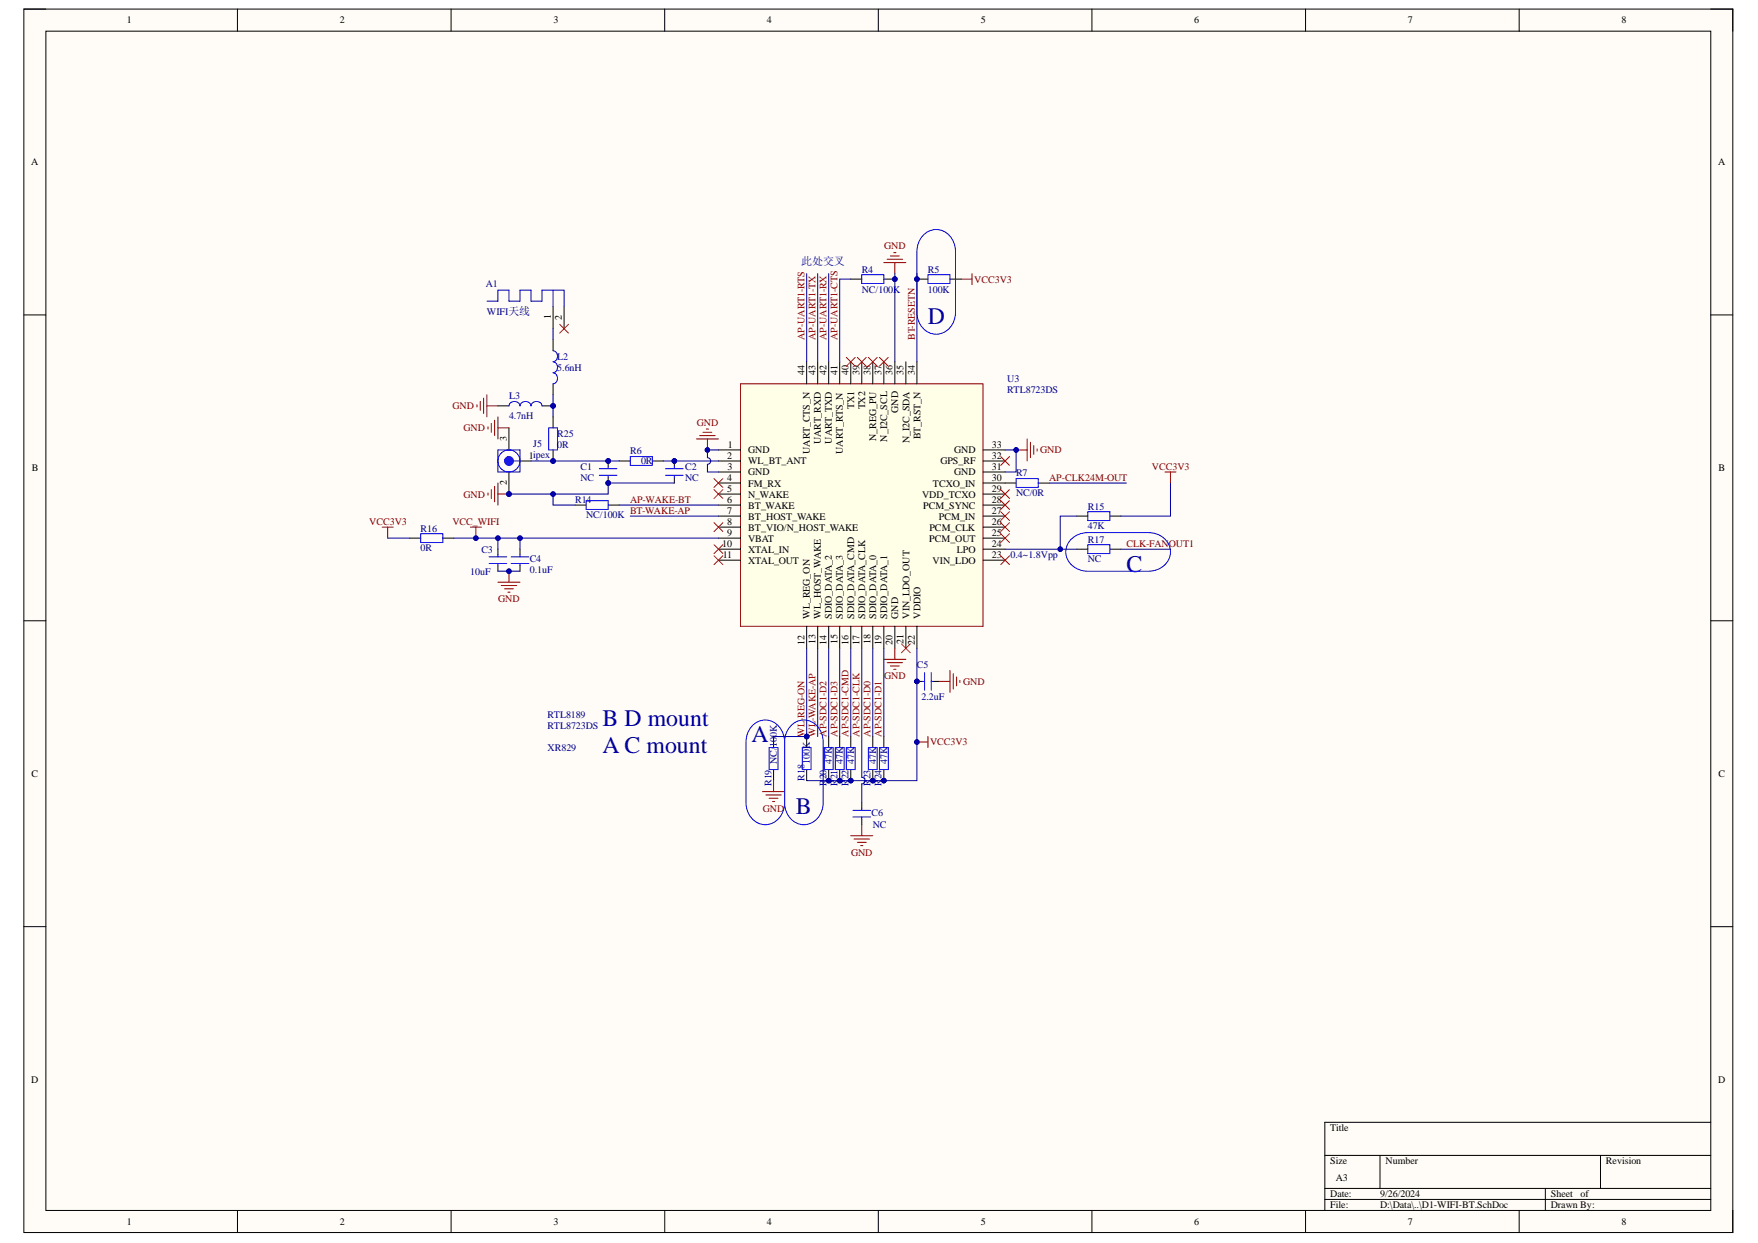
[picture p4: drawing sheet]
<svg xmlns="http://www.w3.org/2000/svg" width="297mm" height="210mm" viewBox="0 0 297 210" stroke-linecap="round" stroke-linejoin="round" font-family="sans-serif">
<defs><g id="words">
<g font-size="4" fill="#000080">
<text x="156.8" y="54.6">D</text>
<text x="190.3" y="96.5">C</text>
<text x="101.8" y="122.6">B D mount</text>
<text x="127" y="125.3">A</text>
<text x="101.8" y="127.2">A C mount</text>
<text x="134.4" y="137.5">B</text>
</g>
<text font-size="1.9" fill="#000080" x="135.4" y="44.8">此处交叉</text>
<g font-size="1.7">
<text x="21.4" y="4">1</text>
<text x="57.4" y="4">2</text>
<text x="93.5" y="4">3</text>
<text x="129.6" y="4">4</text>
<text x="165.7" y="4">5</text>
<text x="201.7" y="4">6</text>
<text x="237.9" y="4">7</text>
<text x="274" y="4">8</text>
<text x="5.3" y="27.9">A</text>
<text x="290.3" y="27.9">A</text>
<text x="93.1" y="53.9" transform="rotate(-90 93.1 53.9)">1</text>
<text x="94.9" y="54" transform="rotate(-90 94.9 54)">2</text>
<text x="135.9" y="63.3" transform="rotate(-90 135.9 63.3)">44</text>
<text x="137.8" y="63.3" transform="rotate(-90 137.8 63.3)">43</text>
<text x="139.6" y="63.3" transform="rotate(-90 139.6 63.3)">42</text>
<text x="141.5" y="63.3" transform="rotate(-90 141.5 63.3)">41</text>
<text x="143.4" y="63.3" transform="rotate(-90 143.4 63.3)">40</text>
<text x="145.2" y="63.3" transform="rotate(-90 145.2 63.3)">39</text>
<text x="147.1" y="63.3" transform="rotate(-90 147.1 63.3)">38</text>
<text x="149" y="63.3" transform="rotate(-90 149 63.3)">37</text>
<text x="150.8" y="63.3" transform="rotate(-90 150.8 63.3)">36</text>
<text x="152.7" y="63.3" transform="rotate(-90 152.7 63.3)">35</text>
<text x="154.6" y="63.3" transform="rotate(-90 154.6 63.3)">34</text>
<text x="144.3" y="69" transform="rotate(-90 144.3 69)">TX1</text>
<text x="146.2" y="69.1" transform="rotate(-90 146.2 69.1)">TX2</text>
<text x="151.7" y="69.7" transform="rotate(-90 151.7 69.7)">GND</text>
<text x="85.6" y="74.5" transform="rotate(-90 85.6 74.5)">3</text>
<text x="89.3" y="77.5">1ipex</text>
<text x="122.8" y="77.5">2</text>
<text x="123" y="75.6">1</text>
<text x="126.4" y="76.5">GND</text>
<text x="136.9" y="76.7" transform="rotate(-90 136.9 76.7)">UART_CTS_N</text>
<text x="138.7" y="75" transform="rotate(-90 138.7 75)">UART_RXD</text>
<text x="140.6" y="74.9" transform="rotate(-90 140.6 74.9)">UART_TXD</text>
<text x="142.4" y="76.7" transform="rotate(-90 142.4 76.7)">UART_RTS_N</text>
<text x="148" y="74.5" transform="rotate(-90 148 74.5)">N_REG_PU</text>
<text x="149.9" y="74.6" transform="rotate(-90 149.9 74.6)">N_I2C_SCL</text>
<text x="153.6" y="74.9" transform="rotate(-90 153.6 74.9)">N_I2C_SDA</text>
<text x="155.5" y="74.2" transform="rotate(-90 155.5 74.2)">BT_RST_N</text>
<text x="161.2" y="76.5">GND</text>
<text x="167.6" y="77.5">32</text>
<text x="167.6" y="75.6">33</text>
<text x="5.4" y="79.6">B</text>
<text x="85.6" y="81.9" transform="rotate(-90 85.6 81.9)">2</text>
<text x="122.8" y="81.2">4</text>
<text x="122.9" y="83.1">5</text>
<text x="122.9" y="79.4">3</text>
<text x="126.4" y="78.4">WL_BT_ANT</text>
<text x="126.4" y="80.3">GND</text>
<text x="126.4" y="82.2">FM_RX</text>
<text x="157.6" y="82.2">TCXO_IN</text>
<text x="158.9" y="78.4">GPS_RF</text>
<text x="161.2" y="80.3">GND</text>
<text x="167.6" y="83.1">29</text>
<text x="167.6" y="81.2">30</text>
<text x="167.6" y="79.4">31</text>
<text x="290.4" y="79.6">B</text>
<text x="122.8" y="84.9">6</text>
<text x="122.8" y="86.8">7</text>
<text x="122.9" y="88.7">8</text>
<text x="126.4" y="84">N_WAKE</text>
<text x="126.4" y="85.9">BT_WAKE</text>
<text x="126.4" y="87.7">BT_HOST_WAKE</text>
<text x="126.4" y="89.6">BT_VIO/N_HOST_WAKE</text>
<text x="155.8" y="84">VDD_TCXO</text>
<text x="156" y="85.9">PCM_SYNC</text>
<text x="157" y="89.6">PCM_CLK</text>
<text x="158.6" y="87.7">PCM_IN</text>
<text x="167.6" y="88.7">26</text>
<text x="167.6" y="86.8">27</text>
<text x="167.6" y="84.9">28</text>
<text x="122" y="92.4">10</text>
<text x="122.1" y="94.2">11</text>
<text x="122.8" y="90.5">9</text>
<text x="126.4" y="91.5">VBAT</text>
<text x="126.4" y="93.3">XTAL_IN</text>
<text x="126.4" y="95.2">XTAL_OUT</text>
<text x="157" y="91.5">PCM_OUT</text>
<text x="157.6" y="95.2">VIN_LDO</text>
<text x="161.7" y="93.3">LPO</text>
<text x="167.6" y="94.2">23</text>
<text x="167.6" y="92.4">24</text>
<text x="167.6" y="90.5">25</text>
<text x="136.9" y="104.5" transform="rotate(-90 136.9 104.5)">WL_REG_ON</text>
<text x="138.7" y="104.5" transform="rotate(-90 138.7 104.5)">WL_HOST_WAKE</text>
<text x="140.6" y="104.5" transform="rotate(-90 140.6 104.5)">SDIO_DATA_2</text>
<text x="142.4" y="104.5" transform="rotate(-90 142.4 104.5)">SDIO_DATA_3</text>
<text x="144.3" y="104.5" transform="rotate(-90 144.3 104.5)">SDIO_DATA_CMD</text>
<text x="146.2" y="104.5" transform="rotate(-90 146.2 104.5)">SDIO_DATA_CLK</text>
<text x="148" y="104.5" transform="rotate(-90 148 104.5)">SDIO_DATA_0</text>
<text x="149.9" y="104.5" transform="rotate(-90 149.9 104.5)">SDIO_DATA_1</text>
<text x="151.7" y="104.5" transform="rotate(-90 151.7 104.5)">GND</text>
<text x="153.6" y="104.5" transform="rotate(-90 153.6 104.5)">VIN_LDO_OUT</text>
<text x="155.5" y="104.5" transform="rotate(-90 155.5 104.5)">VDDIO</text>
<text x="135.9" y="108.9" transform="rotate(-90 135.9 108.9)">12</text>
<text x="137.8" y="108.8" transform="rotate(-90 137.8 108.8)">13</text>
<text x="139.6" y="108.9" transform="rotate(-90 139.6 108.9)">14</text>
<text x="141.5" y="108.8" transform="rotate(-90 141.5 108.8)">15</text>
<text x="143.4" y="108.9" transform="rotate(-90 143.4 108.9)">16</text>
<text x="145.2" y="108.9" transform="rotate(-90 145.2 108.9)">17</text>
<text x="147.1" y="108.8" transform="rotate(-90 147.1 108.8)">18</text>
<text x="149" y="108.9" transform="rotate(-90 149 108.9)">19</text>
<text x="150.8" y="108.9" transform="rotate(-90 150.8 108.9)">20</text>
<text x="152.7" y="108.7" transform="rotate(-90 152.7 108.7)">21</text>
<text x="154.6" y="108.9" transform="rotate(-90 154.6 108.9)">22</text>
<text x="5.3" y="131.2">C</text>
<text x="290.4" y="131.2">C</text>
<text x="5.3" y="182.9">D</text>
<text x="290.3" y="182.9">D</text>
<text x="224.8" y="191">Title</text>
<text x="224.8" y="196.6">Size</text>
<text x="234.1" y="196.6">Number</text>
<text x="271.3" y="196.6">Revision</text>
<text x="224.8" y="202.2">Date:</text>
<text x="225.7" y="199.4">A3</text>
<text x="233.2" y="202.2">9/26/2024</text>
<text x="262" y="202.2">Sheet</text>
<text x="267" y="202.2">of</text>
<text x="21.4" y="206.8">1</text>
<text x="57.4" y="206.8">2</text>
<text x="93.5" y="206.8">3</text>
<text x="129.6" y="206.8">4</text>
<text x="165.7" y="206.8">5</text>
<text x="201.7" y="206.8">6</text>
<text x="224.8" y="204">File:</text>
<text x="233.2" y="204">D:\Data\..\D1-WIFI-BT.SchDoc</text>
<text x="237.9" y="206.8">7</text>
<text x="262" y="204">Drawn By:</text>
<text x="274" y="206.8">8</text>
</g>
<g font-size="1.7" fill="#000080">
<text x="145.6" y="46">R4</text>
<text x="156.8" y="46">R5</text>
<text x="82.1" y="48.5">A1</text>
<text x="82.3" y="53.2">WIFI天线</text>
<text x="145.6" y="49.4">NC/100K</text>
<text x="156.8" y="49.4">100K</text>
<text x="94.2" y="60.7">L2</text>
<text x="94.2" y="62.6">5.6nH</text>
<text x="170.2" y="64.4">U3</text>
<text x="86" y="67.4">L3</text>
<text x="86" y="70.8">4.7nH</text>
<text x="170.2" y="66.3">RTL8723DS</text>
<text x="90.1" y="75.4">J5</text>
<text x="94.2" y="73.7">R25</text>
<text x="94.2" y="75.6">0R</text>
<text x="106.5" y="76.7">R6</text>
<text x="98.1" y="79.4">C1</text>
<text x="98.1" y="81.2">NC</text>
<text x="108.3" y="78.4">0R</text>
<text x="115.8" y="79.4">C2</text>
<text x="115.8" y="81.2">NC</text>
<text x="171.7" y="80.5">R7</text>
<text x="171.7" y="83.8">NC/0R</text>
<text x="71.1" y="89.8">R16</text>
<text x="97.2" y="84.9">R14</text>
<text x="99" y="87.5">NC/100K</text>
<text x="183.8" y="86">R15</text>
<text x="183.8" y="89.4">47K</text>
<text x="71.1" y="93.1">0R</text>
<text x="81.3" y="93.3">C3</text>
<text x="89.5" y="95">C4</text>
<text x="170.7" y="94.2">0.4~1.8Vpp</text>
<text x="183.8" y="91.6">R17</text>
<text x="183.8" y="95">NC</text>
<text x="79.4" y="97">10uF</text>
<text x="89.5" y="96.8">0.1uF</text>
<text x="154.9" y="112.8">C5</text>
<text x="155.7" y="118.2">2.2uF</text>
<text x="92.5" y="123.1">RTL8723DS</text>
<text x="92.5" y="121.2">RTL8189</text>
<text x="92.5" y="126.8">XR829</text>
<text x="131.3" y="129" transform="rotate(-90 131.3 129)">NC/100K</text>
<text x="135.9" y="131.8" transform="rotate(-90 135.9 131.8)">R18</text>
<text x="136.9" y="129" transform="rotate(-90 136.9 129)">100K</text>
<text x="139.6" y="131.6" transform="rotate(-90 139.6 131.6)">20</text>
<text x="140.6" y="129" transform="rotate(-90 140.6 129)">47K</text>
<text x="142.4" y="129" transform="rotate(-90 142.4 129)">47K</text>
<text x="144.3" y="129" transform="rotate(-90 144.3 129)">47K</text>
<text x="147.1" y="131.6" transform="rotate(-90 147.1 131.6)">23</text>
<text x="148" y="129" transform="rotate(-90 148 129)">47K</text>
<text x="149.9" y="129" transform="rotate(-90 149.9 129)">47K</text>
<text x="130.3" y="132.7" transform="rotate(-90 130.3 132.7)">R19</text>
<text x="139.6" y="132.7" transform="rotate(-90 139.6 132.7)">R</text>
<text x="141.5" y="132.7" transform="rotate(-90 141.5 132.7)">R21</text>
<text x="143.4" y="132.7" transform="rotate(-90 143.4 132.7)">R22</text>
<text x="147.1" y="132.7" transform="rotate(-90 147.1 132.7)">R</text>
<text x="147.3" y="137.8">C6</text>
<text x="149" y="132.7" transform="rotate(-90 149 132.7)">R24</text>
<text x="147.5" y="139.8">NC</text>
</g>
<g font-size="1.7" fill="#800000">
<text x="149.4" y="42.1">GND</text>
<text x="164.6" y="47.7">VCC3V3</text>
<text x="135.9" y="57.4" transform="rotate(-90 135.9 57.4)">AP-UART1-RTS</text>
<text x="137.8" y="57.4" transform="rotate(-90 137.8 57.4)">AP-UART1-TX</text>
<text x="139.6" y="57.4" transform="rotate(-90 139.6 57.4)">AP-UART1-RX</text>
<text x="141.5" y="57.4" transform="rotate(-90 141.5 57.4)">AP-UART1-CTS</text>
<text x="154.6" y="57.4" transform="rotate(-90 154.6 57.4)">BT-RESETN</text>
<text x="76.4" y="69.1">GND</text>
<text x="117.7" y="71.9">GND</text>
<text x="78.3" y="72.8">GND</text>
<text x="175.8" y="76.5">GND</text>
<text x="177.3" y="81.2">AP-CLK24M-OUT</text>
<text x="194.6" y="79.4">VCC3V3</text>
<text x="62.4" y="88.7">VCC3V3</text>
<text x="76.4" y="88.7">VCC_WIFI</text>
<text x="78.3" y="84">GND</text>
<text x="106.5" y="84.9">AP-WAKE-BT</text>
<text x="106.5" y="86.8">BT-WAKE-AP</text>
<text x="190.3" y="92.4">CLK-FANOUT1</text>
<text x="84.2" y="101.7">GND</text>
<text x="149.4" y="114.7">GND</text>
<text x="162.7" y="115.6">GND</text>
<text x="135.9" y="124.4" transform="rotate(-90 135.9 124.4)">WL-REG-ON</text>
<text x="137.8" y="124.4" transform="rotate(-90 137.8 124.4)">WL-WAKE-AP</text>
<text x="139.6" y="124.4" transform="rotate(-90 139.6 124.4)">AP-SDC1-D2</text>
<text x="141.5" y="124.4" transform="rotate(-90 141.5 124.4)">AP-SDC1-D3</text>
<text x="143.4" y="124.4" transform="rotate(-90 143.4 124.4)">AP-SDC1-CMD</text>
<text x="145.2" y="124.4" transform="rotate(-90 145.2 124.4)">AP-SDC1-CLK</text>
<text x="147.1" y="124.4" transform="rotate(-90 147.1 124.4)">AP-SDC1-D0</text>
<text x="149" y="124.4" transform="rotate(-90 149 124.4)">AP-SDC1-D1</text>
<text x="157.2" y="125.9">VCC3V3</text>
<text x="128.9" y="137.1">GND</text>
<text x="143.8" y="144.5">GND</text>
</g>
</g></defs>
<path d="M4 1.5h288.8v206.6h-288.8z" fill-rule="evenodd" fill="#fffcf8"/>
<path d="M4 1.5h288.8v206.6h-288.8z" fill="none" stroke="#000" stroke-width=".17"/>
<path d="M7.8 5.3h281.3v199.1h-281.3z" fill-rule="evenodd" fill="#fffcf8"/>
<g fill="none" stroke="#000" stroke-width=".17">
<path d="M4 1.5h3.8M7.8 5.3h281.3v199.1h-281.3zM40.1 1.5v3.8M76.2 1.5v3.8M112.3 1.5v3.8M148.4 1.5v3.8M184.5 1.5v3.8M220.6 1.5v3.8M256.7 1.5v3.8M289.1 1.5h3.7v3.8M4 53.2h3.8M289.1 53.2h3.7"/>
<path d="M4 104.8h3.8M289.1 104.8h3.7M4 156.5h3.8M289.1 156.5h3.7M223.8 195.1h65.3M233.2 195.1v5.6M270.4 195.1v5.6M289.1 189.5h-65.3v14.9M40.1 204.4v3.7M76.2 204.4v3.7M112.3 204.4v3.7M148.4 204.4v3.7"/>
<path d="M184.5 204.4v3.7M220.6 204.4v3.7M223.8 200.7h65.3M223.8 202.5h65.3M256.7 204.4v3.7M261.1 200.7v3.7M292.8 204.4v3.7"/>
</g>
<circle cx="86" cy="83.4" r=".37" fill="#000080"/>
<circle cx="86" cy="83.4" r=".37" fill="none" stroke="#000080" stroke-width=".17"/>
<circle cx="86" cy="77.8" r="1.86" fill="none" stroke="#00f" stroke-width=".17"/>
<circle cx="86" cy="77.8" r=".74" fill="#00f"/>
<circle cx="86" cy="77.8" r=".74" fill="none" stroke="#00f" stroke-width=".17"/>
<path d="M86 79.7v3.7M87.9 77.8h1.8" fill="none" stroke="#000" stroke-width=".17"/>
<circle cx="86" cy="83.4" r=".37" fill="#000080"/>
<circle cx="86" cy="83.4" r=".37" fill="none" stroke="#000080" stroke-width=".17"/>
<path d="M82.3 50.9h1.8v-1.9h1.9v1.9h1.9v-1.9h1.8v1.9h1.9v-1.9h3.7v2.8M93.4 49v2.8M84.1 76h3.8v3.7h-3.8zM86.7 77.8h1.2M82.6 94h3M82.6 95.2h3M84.1 93.7v.3M84.1 95.2v.3M86.4 94h3M86.4 95.2h3M87.9 93.7v.3M87.9 95.2v.3" fill="none" stroke="#00f" stroke-width=".17"/>
<path d="M93.4 51.8v3.7M95.3 51.8v3.7M86 72.3v3.7M84.1 92.7v1M84.1 95.5v1M87.9 92.7v1M87.9 95.5v1" fill="none" stroke="#000" stroke-width=".17"/>
<path d="M84.1 98.3h3.8M84.7 98.9h2.6M85.3 99.4h1.4M85.8 100h.4M86 96.5v1.8" fill="none" stroke="#800000" stroke-width=".17"/>
<circle cx="86" cy="96.5" r=".37" fill="#000080"/>
<circle cx="86" cy="96.5" r=".37" fill="none" stroke="#000080" stroke-width=".17"/>
<path d="M125.1 64.8h41v41h-41z" fill-rule="evenodd" fill="#ffffe8"/>
<path d="M117.7 74.1h3.7M118.2 73.6h2.6M118.8 73h1.5M119.3 72.4h.4M119.5 74.1v1.9M125.1 64.8h41v41h-41z" fill="none" stroke="#800000" stroke-width=".17"/>
<g fill="none" stroke="#000" stroke-width=".17">
<path d="M121.4 76h3.7M121.4 77.8h3.7M121.4 79.7h3.7M136.3 61.1v3.7M138.2 61.1v3.7M140 61.1v3.7M141.9 61.1v3.7M143.7 61.1v3.7M145.6 61.1v3.7M147.5 61.1v3.7M149.3 61.1v3.7M151.2 61.1v3.7"/>
<path d="M153.1 61.1v3.7M154.9 61.1v3.7M166.1 76h3.7M166.1 77.8h3.7M166.1 79.7h3.7M121.4 81.6h3.7M121.4 83.4h3.7M121.4 85.3h3.7M121.4 87.2h3.7M121.4 89h3.7M121.4 90.9h3.7M121.4 92.7h3.7"/>
<path d="M121.4 94.6h3.7M166.1 81.6h3.7M166.1 83.4h3.7M166.1 85.3h3.7M166.1 87.2h3.7M166.1 89h3.7M166.1 90.9h3.7M166.1 92.7h3.7M166.1 94.6h3.7M136.3 105.8v3.7M138.2 105.8v3.7M140 105.8v3.7"/>
<path d="M141.9 105.8v3.7M143.7 105.8v3.7M145.6 105.8v3.7M147.5 105.8v3.7M149.3 105.8v3.7M151.2 105.8v3.7M153.1 105.8v3.7M154.9 105.8v3.7"/>
</g>
<circle cx="119.5" cy="76" r=".37" fill="#000080"/>
<circle cx="119.5" cy="76" r=".37" fill="none" stroke="#000080" stroke-width=".17"/>
<path d="M104.6 77.8h1.9M110.2 77.8h1.9" fill="none" stroke="#000" stroke-width=".17"/>
<path d="M106.5 77.1h3.7v1.5h-3.7z" fill="none" stroke="#00f" stroke-width=".17"/>
<circle cx="113.9" cy="77.8" r=".37" fill="#000080"/>
<circle cx="113.9" cy="77.8" r=".37" fill="none" stroke="#000080" stroke-width=".17"/>
<path d="M113.9 77.8v1M113.9 80.6v1" fill="none" stroke="#000" stroke-width=".17"/>
<circle cx="113.9" cy="77.8" r=".37" fill="#000080"/>
<circle cx="113.9" cy="77.8" r=".37" fill="none" stroke="#000080" stroke-width=".17"/>
<path d="M112.4 79.1h3M113.9 78.8v.3M112.4 80.3h3M113.9 80.3v.3" fill="none" stroke="#00f" stroke-width=".17"/>
<circle cx="102.8" cy="81.6" r=".37" fill="#000080"/>
<circle cx="102.8" cy="81.6" r=".37" fill="none" stroke="#000080" stroke-width=".17"/>
<circle cx="102.8" cy="77.8" r=".37" fill="#000080"/>
<circle cx="102.8" cy="77.8" r=".37" fill="none" stroke="#000080" stroke-width=".17"/>
<path d="M102.8 80.6v1" fill="none" stroke="#000" stroke-width=".17"/>
<circle cx="102.8" cy="81.6" r=".37" fill="#000080"/>
<circle cx="102.8" cy="81.6" r=".37" fill="none" stroke="#000080" stroke-width=".17"/>
<path d="M102.8 77.8v1" fill="none" stroke="#000" stroke-width=".17"/>
<circle cx="102.8" cy="77.8" r=".37" fill="#000080"/>
<circle cx="102.8" cy="77.8" r=".37" fill="none" stroke="#000080" stroke-width=".17"/>
<path d="M101.3 79.1h3M102.8 78.8v.3M101.3 80.3h3M102.8 80.3v.3" fill="none" stroke="#00f" stroke-width=".17"/>
<path d="M82.5 83.2v.4M83 82.7v1.5M83.6 82.1v2.6M84.1 81.6v3.7M84.1 83.4h1.9" fill="none" stroke="#800000" stroke-width=".17"/>
<circle cx="86" cy="83.4" r=".37" fill="#000080"/>
<circle cx="86" cy="83.4" r=".37" fill="none" stroke="#000080" stroke-width=".17"/>
<path d="M79.5 89h1.8M80.4 89v1.9" fill="none" stroke="#800000" stroke-width=".17"/>
<circle cx="80.4" cy="90.9" r=".37" fill="#000080"/>
<circle cx="80.4" cy="90.9" r=".37" fill="none" stroke="#000080" stroke-width=".17"/>
<g fill="none" stroke="#800000" stroke-width=".17">
<path d="M149.3 44.3h3.8M149.9 43.8h2.6M150.5 43.2h1.4M151 42.7h.4M151.2 44.3v1.9M82.5 72.1v.3M83 71.5v1.5M83.6 71v2.6M84.1 70.4v3.7M84.1 72.3h1.9M171.7 76h1.9M173.6 74.1v3.7"/>
<path d="M174.1 74.7v2.6M174.7 75.2v1.5M175.2 75.8v.4M149.3 111.3h3.8M149.9 111.9h2.6M150.5 112.5h1.4M151 113h.4M151.2 109.5v1.8M145.6 139.3v1.8M143.7 141.1h3.8M144.3 141.7h2.6M144.9 142.2h1.5"/>
<path d="M145.4 142.8h.4"/>
</g>
<path d="M169.8 81.6h1.9M175.4 81.6h1.9M145.6 135.5v1M145.6 138.3v1" fill="none" stroke="#000" stroke-width=".17"/>
<path d="M171.7 80.8h3.7v1.5h-3.7zM144.1 136.8h3M144.1 138h3M145.6 136.5v.3M145.6 138v.3" fill="none" stroke="#00f" stroke-width=".17"/>
<g fill="none" stroke="#f00" stroke-width=".17">
<path d="M169.1 77.1l1.5 1.5M170.6 77.1l-1.5 1.5M120.6 80.8l1.5 1.5M120.6 82.7l1.5 1.5M120.6 88.3l1.5 1.5M122.1 80.8l-1.5 1.5M122.1 82.7l-1.5 1.5M122.1 88.3l-1.5 1.5M169.1 84.5l1.5 1.5M169.1 86.4l1.5 1.5M169.1 88.3l1.5 1.5M169.1 90.1l1.5 1.5"/>
<path d="M169.1 82.7l1.5 1.5M170.6 84.5l-1.5 1.5M170.6 86.4l-1.5 1.5M170.6 88.3l-1.5 1.5M170.6 90.1l-1.5 1.5M170.6 82.7l-1.5 1.5"/>
</g>
<circle cx="171.7" cy="76" r=".37" fill="#000080"/>
<circle cx="171.7" cy="76" r=".37" fill="none" stroke="#000080" stroke-width=".17"/>
<circle cx="136.3" cy="124.4" r=".37" fill="#000080"/>
<circle cx="136.3" cy="124.4" r=".37" fill="none" stroke="#000080" stroke-width=".17"/>
<path d="M136.3 124.4v1.8" fill="none" stroke="#000" stroke-width=".17"/>
<circle cx="136.3" cy="124.4" r=".37" fill="#000080"/>
<circle cx="136.3" cy="124.4" r=".37" fill="none" stroke="#000080" stroke-width=".17"/>
<path d="M130.7 124.4v1.8M130.7 130v1.8M136.3 130v1.8" fill="none" stroke="#000" stroke-width=".17"/>
<path d="M130 126.2h1.5v3.8h-1.5zM135.6 126.2h1.4v3.8h-1.4z" fill="none" stroke="#00f" stroke-width=".17"/>
<circle cx="154.9" cy="115.1" r=".37" fill="#000080"/>
<circle cx="154.9" cy="115.1" r=".37" fill="none" stroke="#000080" stroke-width=".17"/>
<path d="M154.9 115.1h1M157.7 115.1h.9" fill="none" stroke="#000" stroke-width=".17"/>
<circle cx="154.9" cy="115.1" r=".37" fill="#000080"/>
<circle cx="154.9" cy="115.1" r=".37" fill="none" stroke="#000080" stroke-width=".17"/>
<path d="M155.9 115.1h.3M156.2 113.6v3M157.3 113.6v3M157.3 115.1h.4" fill="none" stroke="#00f" stroke-width=".17"/>
<path d="M158.6 115.1h1.9M160.5 113.2v3.7M161.1 113.8v2.6M161.6 114.3v1.5M162.2 114.9v.4" fill="none" stroke="#800000" stroke-width=".17"/>
<path d="M143 60.4l1.5 1.4M144.5 60.4l-1.5 1.4M144.9 60.4l1.5 1.4M146.4 60.4l-1.5 1.4M146.7 60.4l1.5 1.4M148.2 60.4l-1.5 1.4M148.6 60.4l1.5 1.4M150.1 60.4l-1.5 1.4" fill="none" stroke="#f00" stroke-width=".17"/>
<circle cx="140" cy="131.8" r=".37" fill="#000080"/>
<circle cx="140" cy="131.8" r=".37" fill="none" stroke="#000080" stroke-width=".17"/>
<path d="M140 124.4v1.8M140 130v1.8" fill="none" stroke="#000" stroke-width=".17"/>
<circle cx="140" cy="131.8" r=".37" fill="#000080"/>
<circle cx="140" cy="131.8" r=".37" fill="none" stroke="#000080" stroke-width=".17"/>
<path d="M139.3 126.2h1.5v3.8h-1.5z" fill="none" stroke="#00f" stroke-width=".17"/>
<circle cx="141.9" cy="131.8" r=".37" fill="#000080"/>
<circle cx="141.9" cy="131.8" r=".37" fill="none" stroke="#000080" stroke-width=".17"/>
<path d="M141.9 124.4v1.8M141.9 130v1.8" fill="none" stroke="#000" stroke-width=".17"/>
<circle cx="141.9" cy="131.8" r=".37" fill="#000080"/>
<circle cx="141.9" cy="131.8" r=".37" fill="none" stroke="#000080" stroke-width=".17"/>
<path d="M141.1 126.2h1.5v3.8h-1.5z" fill="none" stroke="#00f" stroke-width=".17"/>
<circle cx="143.7" cy="131.8" r=".37" fill="#000080"/>
<circle cx="143.7" cy="131.8" r=".37" fill="none" stroke="#000080" stroke-width=".17"/>
<path d="M143.7 124.4v1.8M143.7 130v1.8" fill="none" stroke="#000" stroke-width=".17"/>
<circle cx="143.7" cy="131.8" r=".37" fill="#000080"/>
<circle cx="143.7" cy="131.8" r=".37" fill="none" stroke="#000080" stroke-width=".17"/>
<path d="M143 126.2h1.5v3.8h-1.5z" fill="none" stroke="#00f" stroke-width=".17"/>
<circle cx="147.5" cy="131.8" r=".37" fill="#000080"/>
<circle cx="147.5" cy="131.8" r=".37" fill="none" stroke="#000080" stroke-width=".17"/>
<path d="M147.5 124.4v1.8M147.5 130v1.8" fill="none" stroke="#000" stroke-width=".17"/>
<circle cx="147.5" cy="131.8" r=".37" fill="#000080"/>
<circle cx="147.5" cy="131.8" r=".37" fill="none" stroke="#000080" stroke-width=".17"/>
<path d="M146.7 126.2h1.5v3.8h-1.5z" fill="none" stroke="#00f" stroke-width=".17"/>
<circle cx="149.3" cy="131.8" r=".37" fill="#000080"/>
<circle cx="149.3" cy="131.8" r=".37" fill="none" stroke="#000080" stroke-width=".17"/>
<path d="M149.3 124.4v1.8M149.3 130v1.8" fill="none" stroke="#000" stroke-width=".17"/>
<circle cx="149.3" cy="131.8" r=".37" fill="#000080"/>
<circle cx="149.3" cy="131.8" r=".37" fill="none" stroke="#000080" stroke-width=".17"/>
<path d="M71.1 90.1h3.7v1.5h-3.7zM99 84.5h3.8v1.5h-3.8zM148.6 126.2h1.5v3.8h-1.5z" fill="none" stroke="#00f" stroke-width=".17"/>
<path d="M196.8 79.7h1.9M197.8 79.7v1.9M64.6 89h1.8M65.5 89v1.9" fill="none" stroke="#800000" stroke-width=".17"/>
<path d="M69.2 90.9h1.9M74.8 90.9h1.9M97.2 85.3h1.8M102.8 85.3h1.8" fill="none" stroke="#000" stroke-width=".17"/>
<circle cx="154.9" cy="47.1" r=".37" fill="#000080"/>
<circle cx="154.9" cy="47.1" r=".37" fill="none" stroke="#000080" stroke-width=".17"/>
<path d="M154.9 47.1h1.9" fill="none" stroke="#000" stroke-width=".17"/>
<circle cx="154.9" cy="47.1" r=".37" fill="#000080"/>
<circle cx="154.9" cy="47.1" r=".37" fill="none" stroke="#000080" stroke-width=".17"/>
<path d="M160.5 47.1h1.9" fill="none" stroke="#000" stroke-width=".17"/>
<path d="M156.8 46.4h3.7v1.5h-3.7z" fill="none" stroke="#00f" stroke-width=".17"/>
<circle cx="151.2" cy="47.1" r=".37" fill="#000080"/>
<circle cx="151.2" cy="47.1" r=".37" fill="none" stroke="#000080" stroke-width=".17"/>
<path d="M143.7 47.1h1.9M149.3 47.1h1.9" fill="none" stroke="#000" stroke-width=".17"/>
<circle cx="151.2" cy="47.1" r=".37" fill="#000080"/>
<circle cx="151.2" cy="47.1" r=".37" fill="none" stroke="#000080" stroke-width=".17"/>
<path d="M145.6 46.4h3.7v1.5h-3.7zM127 122.7a3.1 3.1 0 0 1 5.3 1.2l.3 1.4v10.2a3.3 3.3 0 0 1-4.6 3.5 3.8 3.8 0 0 1-2-3.5v-10.2a4 4 0 0 1 1-2.6zM133.5 122.7a3.1 3.1 0 0 1 5.3 1.2l.3 1.4v10.2a3.3 3.3 0 0 1-4.5 3.5 3.8 3.8 0 0 1-2-3.5v-10.2a4 4 0 0 1 .9-2.6z" fill="none" stroke="#00f" stroke-width=".17"/>
<path d="M128.8 133.7h3.8M129.4 134.2h2.6M130 134.8h1.5M130.5 135.4h.4M130.7 131.8v1.9M154.9 125.3h1.9M156.8 124.4v1.8" fill="none" stroke="#800000" stroke-width=".17"/>
<path d="M120.6 92l1.5 1.5M120.6 93.9l1.5 1.4M122.1 92l-1.5 1.5M122.1 93.9l-1.5 1.4M169.1 93.9l1.5 1.4M170.6 93.9l-1.5 1.4M152.3 108.7l1.5 1.5M153.8 108.7l-1.5 1.5" fill="none" stroke="#f00" stroke-width=".17"/>
<circle cx="154.9" cy="125.3" r=".37" fill="#000080"/>
<circle cx="154.9" cy="125.3" r=".37" fill="none" stroke="#000080" stroke-width=".17"/>
<path d="M181.9 92.7h1.9M181.9 87.2h1.9M187.5 92.7h1.9M187.5 87.2h1.9" fill="none" stroke="#000" stroke-width=".17"/>
<path d="M155.9 39.8a3.1 3.1 0 0 1 5.3 1.2l.2 1.5v10.2a3.3 3.3 0 0 1-4.5 3.4 3.8 3.8 0 0 1-2-3.4v-10.2a4 4 0 0 1 1-2.7zM181.2 90.9a4 4 0 0 1 2.6-1h10.2a3.3 3.3 0 0 1 3.2 1.6 3.3 3.3 0 0 1-.1 3.5 3.8 3.8 0 0 1-3.1 1.5h-10.2a3.3 3.3 0 0 1-3.4-4.6zM183.8 92h3.7v1.5h-3.7zM183.8 86.4h3.7v1.5h-3.7z" fill="none" stroke="#00f" stroke-width=".17"/>
<path d="M162.4 47.1h1.8M164.2 46.2v1.9" fill="none" stroke="#800000" stroke-width=".17"/>
<path d="M94.6 54.8l1.5 1.5M96.1 54.8l-1.5 1.5" fill="none" stroke="#f00" stroke-width=".17"/>
<circle cx="93.4" cy="77.8" r=".37" fill="#000080"/>
<circle cx="93.4" cy="77.8" r=".37" fill="none" stroke="#000080" stroke-width=".17"/>
<path d="M93.4 76v1.8" fill="none" stroke="#000" stroke-width=".17"/>
<circle cx="93.4" cy="77.8" r=".37" fill="#000080"/>
<circle cx="93.4" cy="77.8" r=".37" fill="none" stroke="#000080" stroke-width=".17"/>
<path d="M93.4 70.4v1.9" fill="none" stroke="#000" stroke-width=".17"/>
<path d="M92.7 72.3h1.5v3.7h-1.5z" fill="none" stroke="#00f" stroke-width=".17"/>
<circle cx="136.3" cy="124.4" r=".37" fill="#000080"/>
<circle cx="136.3" cy="124.4" r=".37" fill="none" stroke="#000080" stroke-width=".17"/>
<circle cx="93.4" cy="68.5" r=".37" fill="#000080"/>
<circle cx="93.4" cy="68.5" r=".37" fill="none" stroke="#000080" stroke-width=".17"/>
<path d="M91.6 68.5h1.8" fill="none" stroke="#000" stroke-width=".17"/>
<circle cx="93.4" cy="68.5" r=".37" fill="#000080"/>
<g fill="none" stroke="#000080" stroke-width=".17">
<path d="M154.9 46.2v14.9"/>
<circle cx="93.4" cy="68.5" r=".37"/>
</g>
<path d="M93.4 57.4v1.8M84.1 68.5h1.9M93.4 64.8v1.9" fill="none" stroke="#000" stroke-width=".17"/>
<path d="M93.4 59.2a.96 .96 0 0 1 .8 1 .96 .96 0 0 1-.8 .9 .95 .95 0 0 1 .8 .9 .95 .95 0 0 1-.8 1 .95 .95 0 0 1 .8 .9 .95 .95 0 0 1-.8 .9M86 68.5a.95 .95 0 0 1 .9-.7 .95 .95 0 0 1 1 .7 .95 .95 0 0 1 .9-.7 .95 .95 0 0 1 .9 .7 .95 .95 0 0 1 1-.7 .95 .95 0 0 1 .9 .7" fill="none" stroke="#00f" stroke-width=".17"/>
<path d="M80.6 68.4v.3M81.2 67.8v1.5M81.7 67.2v2.6M82.3 66.7v3.7M82.3 68.5h1.8" fill="none" stroke="#800000" stroke-width=".17"/>
<circle cx="154.9" cy="47.1" r=".37" fill="#000080"/>
<g fill="none" stroke="#000080" stroke-width=".17">
<path d="M65.5 90.9h3.7M76.7 90.9h44.7"/>
<circle cx="154.9" cy="47.1" r=".37"/>
</g>
<circle cx="80.4" cy="90.9" r=".37" fill="#000080"/>
<circle cx="80.4" cy="90.9" r=".37" fill="none" stroke="#000080" stroke-width=".17"/>
<circle cx="84.1" cy="90.9" r=".37" fill="#000080"/>
<circle cx="84.1" cy="90.9" r=".37" fill="none" stroke="#000080" stroke-width=".17"/>
<circle cx="87.9" cy="90.9" r=".37" fill="#000080"/>
<g fill="none" stroke="#000080" stroke-width=".17">
<path d="M84.1 96.5h3.8"/>
<circle cx="87.9" cy="90.9" r=".37"/>
</g>
<circle cx="86" cy="96.5" r=".37" fill="#000080"/>
<g fill="none" stroke="#000080" stroke-width=".17">
<path d="M86 83.4h7.4"/>
<circle cx="86" cy="96.5" r=".37"/>
</g>
<circle cx="86" cy="83.4" r=".37" fill="#000080"/>
<circle cx="86" cy="83.4" r=".37" fill="none" stroke="#000080" stroke-width=".17"/>
<circle cx="93.4" cy="83.4" r=".37" fill="#000080"/>
<g fill="none" stroke="#000080" stroke-width=".17">
<path d="M89.7 77.8h14.9"/>
<circle cx="93.4" cy="83.4" r=".37"/>
</g>
<circle cx="102.8" cy="77.8" r=".37" fill="#000080"/>
<circle cx="102.8" cy="77.8" r=".37" fill="none" stroke="#000080" stroke-width=".17"/>
<circle cx="93.4" cy="77.8" r=".37" fill="#000080"/>
<g fill="none" stroke="#000080" stroke-width=".17">
<path d="M113.9 81.6h-11.1v1.8h-9.4v1.9h3.8"/>
<circle cx="93.4" cy="77.8" r=".37"/>
</g>
<circle cx="93.4" cy="83.4" r=".37" fill="#000080"/>
<circle cx="93.4" cy="83.4" r=".37" fill="none" stroke="#000080" stroke-width=".17"/>
<circle cx="102.8" cy="81.6" r=".37" fill="#000080"/>
<g fill="none" stroke="#000080" stroke-width=".17">
<path d="M112.1 77.8h9.3M104.6 85.3h16.8M106.5 87.2h14.9"/>
<circle cx="102.8" cy="81.6" r=".37"/>
</g>
<circle cx="113.9" cy="77.8" r=".37" fill="#000080"/>
<g fill="none" stroke="#000080" stroke-width=".17">
<path d="M121.4 76h-1.9v1.3a.56 .56 0 0 1 .6 .5 .56 .56 0 0 1-.6 .6v1.3h1.9"/>
<circle cx="113.9" cy="77.8" r=".37"/>
</g>
<circle cx="119.5" cy="76" r=".37" fill="#000080"/>
<g fill="none" stroke="#000080" stroke-width=".17">
<path d="M136.3 109.5v14.9h-5.6"/>
<circle cx="119.5" cy="76" r=".37"/>
</g>
<circle cx="136.3" cy="124.4" r=".37" fill="#000080"/>
<g fill="none" stroke="#000080" stroke-width=".17">
<path d="M154.9 109.5v22.3h-18.6"/>
<circle cx="136.3" cy="124.4" r=".37"/>
</g>
<circle cx="140" cy="131.8" r=".37" fill="#000080"/>
<circle cx="140" cy="131.8" r=".37" fill="none" stroke="#000080" stroke-width=".17"/>
<circle cx="141.9" cy="131.8" r=".37" fill="#000080"/>
<circle cx="141.9" cy="131.8" r=".37" fill="none" stroke="#000080" stroke-width=".17"/>
<circle cx="143.7" cy="131.8" r=".37" fill="#000080"/>
<circle cx="143.7" cy="131.8" r=".37" fill="none" stroke="#000080" stroke-width=".17"/>
<circle cx="147.5" cy="131.8" r=".37" fill="#000080"/>
<circle cx="147.5" cy="131.8" r=".37" fill="none" stroke="#000080" stroke-width=".17"/>
<circle cx="149.3" cy="131.8" r=".37" fill="#000080"/>
<circle cx="149.3" cy="131.8" r=".37" fill="none" stroke="#000080" stroke-width=".17"/>
<circle cx="154.9" cy="125.3" r=".37" fill="#000080"/>
<circle cx="154.9" cy="125.3" r=".37" fill="none" stroke="#000080" stroke-width=".17"/>
<circle cx="154.9" cy="115.1" r=".37" fill="#000080"/>
<g fill="none" stroke="#000080" stroke-width=".17">
<path d="M143.7 47.1h-1.8v14M169.8 92.7h12.1"/>
<circle cx="154.9" cy="115.1" r=".37"/>
</g>
<circle cx="179.1" cy="92.7" r=".37" fill="#000080"/>
<g fill="none" stroke="#000080" stroke-width=".17">
<path d="M169.8 76h1.9v3.7h-1.9"/>
<circle cx="179.1" cy="92.7" r=".37"/>
</g>
<circle cx="171.7" cy="76" r=".37" fill="#000080"/>
<g fill="none" stroke="#000080" stroke-width=".17">
<path d="M177.3 81.6h13M181.9 87.2h-2.8v5.5"/>
<circle cx="171.7" cy="76" r=".37"/>
</g>
<circle cx="179.1" cy="92.7" r=".37" fill="#000080"/>
<g fill="none" stroke="#000080" stroke-width=".17">
<path d="M84.1 90.9v1.8M189.4 92.7h8.4M197.8 81.6v5.6h-8.4"/>
<circle cx="179.1" cy="92.7" r=".37"/>
</g>
<circle cx="84.1" cy="90.9" r=".37" fill="#000080"/>
<g fill="none" stroke="#000080" stroke-width=".17">
<path d="M87.9 90.9v1.8"/>
<circle cx="84.1" cy="90.9" r=".37"/>
</g>
<circle cx="87.9" cy="90.9" r=".37" fill="#000080"/>
<g fill="none" stroke="#000080" stroke-width=".17">
<path d="M136.3 46.2v14.9M138.2 46.2v14.9M140 46.2v14.9M151.2 46.2v14.9M138.2 109.5v14.9M140 109.5v14.9M141.9 109.5v14.9M143.7 109.5v14.9M145.6 109.5v21.8a.56 .56 0 0 1 .6 .5 .56 .56 0 0 1-.6 .6v3.1M147.5 109.5v14.9M149.3 109.5v14.9"/>
<circle cx="87.9" cy="90.9" r=".37"/>
</g>
<circle cx="151.2" cy="47.1" r=".37" fill="#000080"/>
<g fill="none" stroke="#000080" stroke-width=".17">
<path d="M93.4 66.7v3.7"/>
<circle cx="151.2" cy="47.1" r=".37"/>
</g>
<circle cx="93.4" cy="68.5" r=".37" fill="#000080"/>
<g fill="none" stroke="#000080" stroke-width=".17">
<path d="M93.4 55.5v1.9"/>
<circle cx="93.4" cy="68.5" r=".37"/>
</g>
<use href="#words"/>
</svg>
